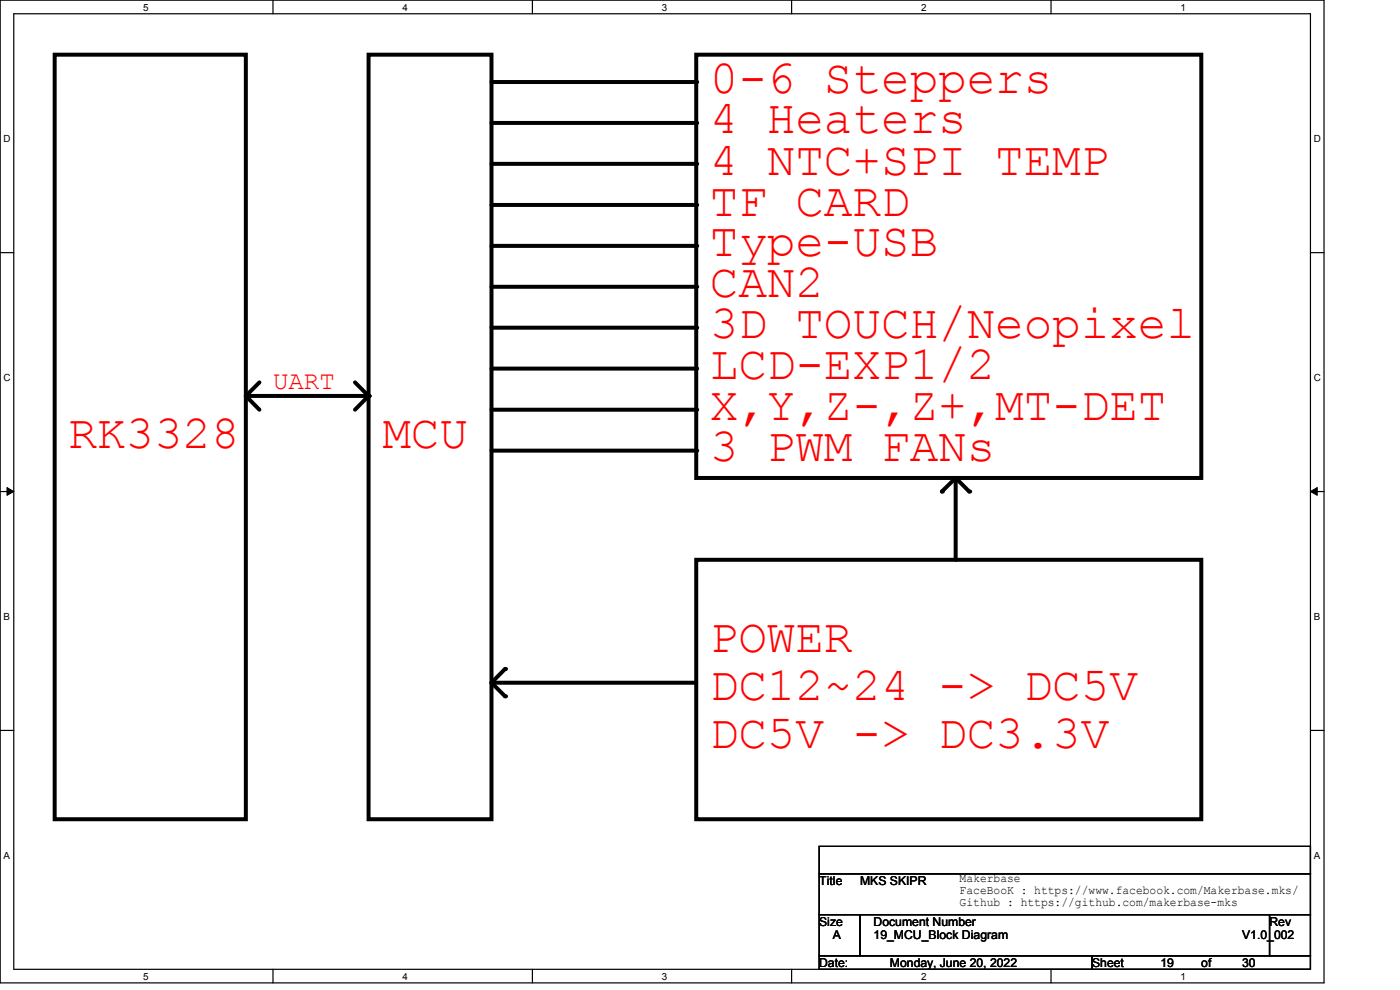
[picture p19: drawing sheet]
<svg xmlns="http://www.w3.org/2000/svg" width="297mm" height="210mm" viewBox="0 0 297 210" stroke-linecap="round" stroke-linejoin="round" font-family="sans-serif">
<defs><g id="words">
<g font-size="10.1" fill="#f00">
<text x="150.6" y="19.6">0-6 Steppers</text>
<text x="150.6" y="28.3">4 Heaters</text>
<text x="150.6" y="37">4 NTC+SPI TEMP</text>
<text x="150.6" y="45.7">TF CARD</text>
<text x="150.6" y="54.4">Type-USB</text>
<text x="150.6" y="63.1">CAN2</text>
<text x="150.6" y="71.8">3D TOUCH/Neopixel</text>
<text x="150.6" y="80.5">LCD-EXP1/2</text>
<text x="150.6" y="89.2">X,Y,Z-,Z+,MT-DET</text>
<text x="14.5" y="95">RK3328</text>
<text x="81.1" y="95">MCU</text>
<text x="150.6" y="97.8">3 PWM FANs</text>
<text x="150.6" y="138.4">POWER</text>
<text x="150.6" y="148.5">DC12~24 -&gt; DC5V</text>
<text x="150.6" y="158.6">DC5V -&gt; DC3.3V</text>
</g>
<text font-size="5.5" fill="#f00" x="58" y="82.6">UART</text>
<g font-size="2.6">
<text x="173.8" y="187.7">Title</text>
<text x="182.5" y="187.7">MKS SKIPR</text>
<text x="203.6" y="187.1">Makerbase</text>
<text x="203.6" y="189.7">FaceBooK : https://www.facebook.com/Makerbase.mks/</text>
<text x="173.8" y="196.3">Size</text>
<text x="185.3" y="196.3">Document Number</text>
<text x="203.6" y="192.3">Github : https://github.com/makerbase-mks</text>
<text x="269.3" y="196.3">Rev</text>
<text x="176.7" y="199.3">A</text>
<text x="185.3" y="199.3">19_MCU_Block Diagram</text>
<text x="263.5" y="199.3">V1.0_002</text>
<text x="173.8" y="205.1">Date:</text>
<text x="188.8" y="205.1">Monday, June 20, 2022</text>
<text x="231.7" y="205.1">Sheet</text>
<text x="246.2" y="205.1">19</text>
<text x="254.8" y="205.1">of</text>
<text x="263.5" y="205.1">30</text>
</g>
<g font-size="2.1">
<text x="30.4" y="2.2">5</text>
<text x="85.4" y="2.2">4</text>
<text x="140.4" y="2.2">3</text>
<text x="195.4" y="2.2">2</text>
<text x="250.5" y="2.2">1</text>
<text x=".8" y="30.1">D</text>
<text x="278.7" y="30.1">D</text>
<text x=".8" y="80.8">C</text>
<text x="278.7" y="80.8">C</text>
<text x=".8" y="131.5">B</text>
<text x="278.7" y="131.5">B</text>
<text x=".8" y="182.2">A</text>
<text x="278.7" y="182.2">A</text>
<text x="30.4" y="207.8">5</text>
<text x="85.4" y="207.8">4</text>
<text x="140.4" y="207.8">3</text>
<text x="195.4" y="207.8">2</text>
<text x="250.5" y="207.8">1</text>
</g>
</g></defs>
<path d="M0 0h280.9v208.5h-280.9zM2.9 2.9h275.1v202.7h-275.1z" fill="none" stroke="#000" stroke-width=".25"/>
<g fill="#fff">
<path d="M30.4 .3h1.1v2.4h-1.1z"/>
<path d="M30.4 205.9h1.1v2.3h-1.1z"/>
</g>
<path d="M57.9 0v2.9M57.9 205.6v2.9" fill="none" stroke="#000" stroke-width=".25"/>
<g fill="#fff">
<path d="M85.4 .3h1.1v2.4h-1.1z"/>
<path d="M85.4 205.9h1.1v2.3h-1.1z"/>
</g>
<path d="M112.9 0v2.9M112.9 205.6v2.9" fill="none" stroke="#000" stroke-width=".25"/>
<g fill="#fff">
<path d="M140.4 .3h1.2v2.4h-1.2z"/>
<path d="M140.4 205.9h1.2v2.3h-1.2z"/>
</g>
<path d="M167.9 0v2.9M167.9 205.6v2.9" fill="none" stroke="#000" stroke-width=".25"/>
<g fill="#fff">
<path d="M195.4 .3h1.2v2.4h-1.2z"/>
<path d="M195.4 205.9h1.2v2.3h-1.2z"/>
</g>
<path d="M223 0v2.9M223 205.6v2.9" fill="none" stroke="#000" stroke-width=".25"/>
<g fill="#fff">
<path d="M250.4 .3h1.2v2.4h-1.2z"/>
<path d="M250.4 205.9h1.2v2.3h-1.2z"/>
<path d="M.8 28.2h1.4v2.4h-1.4z"/>
<path d="M278.7 28.2h1.5v2.4h-1.5z"/>
<path d="M.8 78.9h1.4v2.3h-1.4z"/>
<path d="M278.7 78.9h1.5v2.3h-1.5z"/>
</g>
<path d="M0 53.6h2.9M278 53.6h2.9" fill="none" stroke="#000" stroke-width=".25"/>
<g fill="#fff">
<path d="M.8 129.6h1.3v2.3h-1.3z"/>
<path d="M278.7 129.6h1.4v2.3h-1.4z"/>
</g>
<path d="M0 104.3h2.9M278 104.3h2.9" fill="none" stroke="#000" stroke-width=".25"/>
<path d="M1.5 103.4l1.4 .9-1.4 .8zM278 104.3l1.4-.9v1.7z" fill="#000" stroke="#000" stroke-width=".21"/>
<g fill="#fff">
<path d="M.8 180.3h1.3v2.3h-1.3z"/>
<path d="M278.7 180.3h1.4v2.3h-1.4z"/>
</g>
<path d="M0 154.9h2.9M278 154.9h2.9M173.8 179.5h104.2v5.8h-104.2zM173.8 185.3h104.2v8.7h-104.2zM173.8 194h8.7v8.7h-8.7zM182.5 194h86.8v8.7h-86.8zM269.3 194h8.7v8.7h-8.7zM173.8 202.7h57.9v2.9h-57.9zM231.7 202.7h46.3v2.9h-46.3z" fill="none" stroke="#000" stroke-width=".25"/>
<g fill="none" stroke="#000" stroke-width=".85">
<path d="M11.6 11.6h40.6v162.2h-40.6zM78.2 11.6h26.1v162.2h-26.1zM104.3 17.4h43.4M147.7 11.6h107.1v89.8h-107.1zM104.3 26.1h43.4M104.3 34.8h43.4M104.3 43.5h43.4M104.3 52.2h43.4M104.3 60.8h43.4M104.3 69.5h43.4M104.3 78.2h43.4M52.2 84l2.8 2.9"/>
<path d="M52.2 84h26M55 81.1l-2.8 2.9M75.3 81.1l2.9 2.9M78.2 84l-2.9 2.9M104.3 86.9h43.4M104.3 95.6h43.4M147.7 118.7h107.1v55.1h-107.1zM202.7 101.4v17.3M202.7 101.4l-2.9 2.9M202.7 101.4l2.9 2.9M104.3 144.8h43.4M104.3 144.8l2.8 2.9"/>
<path d="M107.1 141.9l-2.8 2.9"/>
</g>
<g fill="#000">
<circle cx="147.7" cy="17.4" r=".42"/>
<circle cx="147.7" cy="26.1" r=".42"/>
<circle cx="147.7" cy="34.8" r=".42"/>
<circle cx="147.7" cy="43.5" r=".42"/>
<circle cx="147.7" cy="52.2" r=".42"/>
<circle cx="147.7" cy="60.8" r=".42"/>
<circle cx="147.7" cy="69.5" r=".42"/>
<circle cx="147.7" cy="78.2" r=".42"/>
<circle cx="52.2" cy="84" r=".42"/>
<circle cx="78.2" cy="84" r=".42"/>
<circle cx="147.7" cy="86.9" r=".42"/>
<circle cx="147.7" cy="95.6" r=".42"/>
<circle cx="199.8" cy="104.3" r=".42"/>
<circle cx="202.7" cy="101.4" r=".42"/>
<circle cx="205.6" cy="104.3" r=".42"/>
<circle cx="104.3" cy="144.8" r=".42"/>
<circle cx="107.1" cy="141.9" r=".42"/>
<circle cx="107.1" cy="147.7" r=".42"/>
</g>
<use href="#words"/>
</svg>
